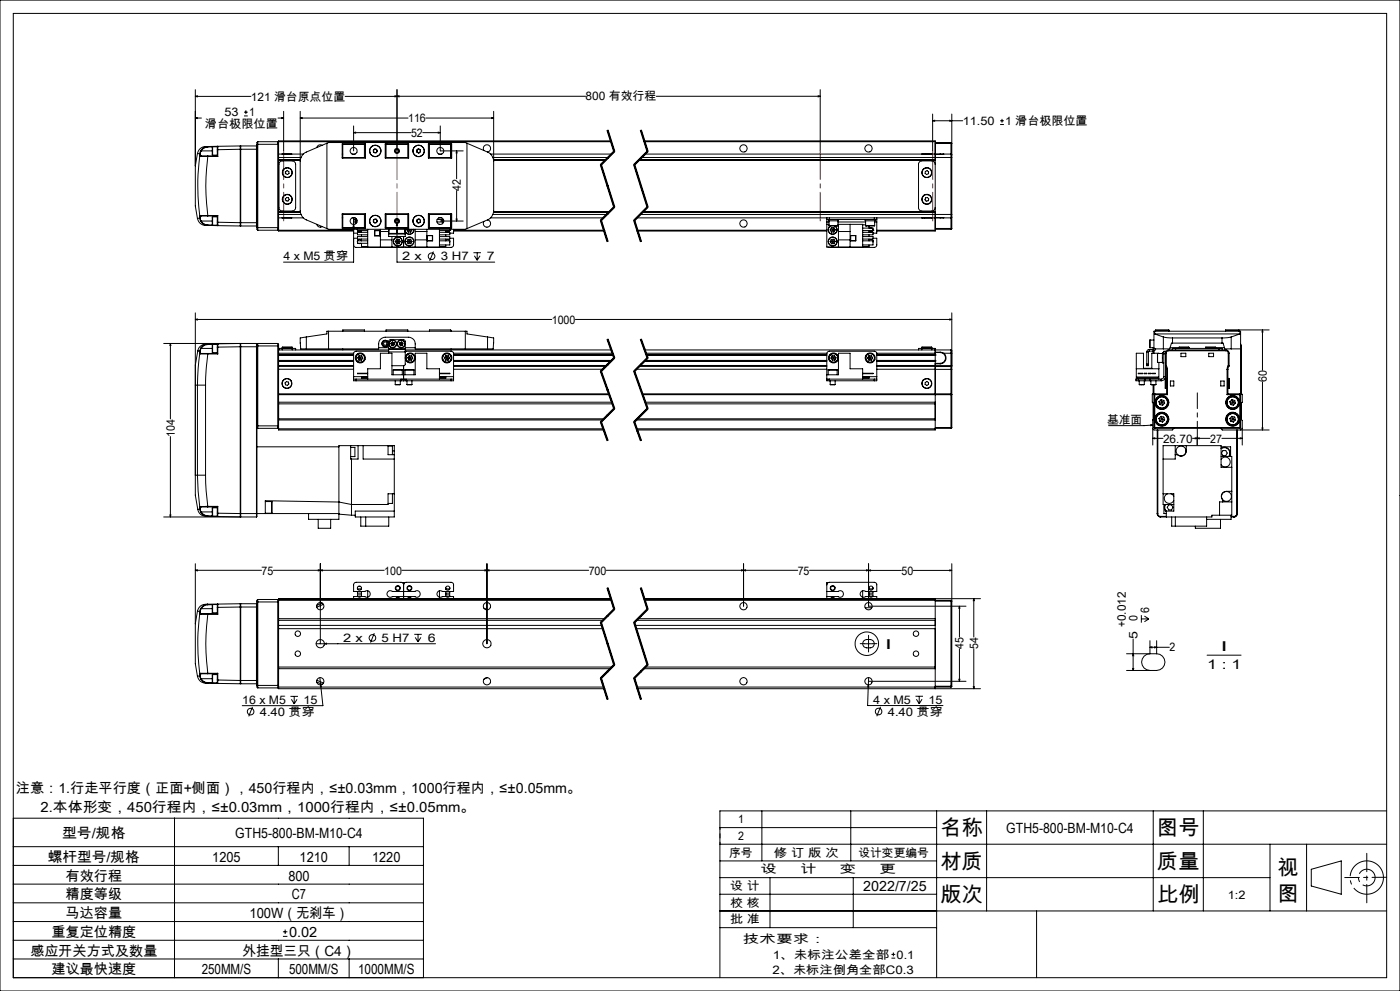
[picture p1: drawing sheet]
<svg xmlns="http://www.w3.org/2000/svg" width="420mm" height="297mm" viewBox="0 0 420 297" stroke-linecap="round" stroke-linejoin="round" font-family="sans-serif">
<defs><g id="words">
<g font-size="6.3">
<text x="282.1" y="250.3">名称</text>
<text x="347.1" y="250.3">图号</text>
<text x="282.1" y="260.3">材质</text>
<text x="347.1" y="260.3">质量</text>
<text x="383.3" y="262.1">视</text>
<text x="383.3" y="269.9">图</text>
<text x="282.1" y="270.3">版次</text>
<text x="347.1" y="270.3">比例</text>
</g>
<g font-size="4.2">
<text x="4.8" y="237.6">注意：1.行走平行度（正面+侧面），450行程内，≤±0.03mm，1000行程内，≤±0.05mm。</text>
<text x="12.2" y="243.3">2.本体形变，450行程内，≤±0.03mm，1000行程内，≤±0.05mm。</text>
<text x="18.6" y="251.3">型号/规格</text>
<text x="70.6" y="251.3">GTH5-800-BM-M10-C4</text>
<text x="301.9" y="249.5">GTH5-800-BM-M10-C4</text>
<text x="14.4" y="258.3">螺杆型号/规格</text>
<text x="19.7" y="263.9">有效行程</text>
<text x="63.7" y="258.3">1205</text>
<text x="86.5" y="263.9">800</text>
<text x="89.9" y="258.3">1210</text>
<text x="111.7" y="258.3">1220</text>
<text x="19.7" y="269.5">精度等级</text>
<text x="87.6" y="269.5">C7</text>
<text x="259" y="267">2022/7/25</text>
<text x="19.7" y="275.2">马达容量</text>
<text x="74.9" y="275.2">100W（无刹车）</text>
<text x="15.5" y="280.8">重复定位精度</text>
<text x="86.7" y="280.8">0.02</text>
<text x="9.1" y="286.4">感应开关方式及数量</text>
<text x="72.7" y="286.4">外挂型三只（C4）</text>
<text x="15.5" y="292">建议最快速度</text>
<text x="60.5" y="292">250MM/S</text>
<text x="86.7" y="292">500MM/S</text>
<text x="107.4" y="292">1000MM/S</text>
</g>
<g font-size="4.1">
<text x="265.5" y="194.5">I</text>
<text x="366.2" y="195.2">I</text>
<text x="362.1" y="200.4">1 : 1</text>
</g>
<g font-size="3.5">
<text x="67.3" y="34.9">53</text>
<text x="74.7" y="34.9">1</text>
<text x="75.3" y="30.1">121 滑台原点位置</text>
<text x="175.7" y="30.1">800 有效行程</text>
<text x="61.5" y="38.4">滑台极限位置</text>
<text x="122.4" y="36.6">116</text>
<text x="123.3" y="41">52</text>
<text x="288.8" y="37.4">11.50</text>
<text x="301.6" y="37.4">1 滑台极限位置</text>
<text x="138.3" y="57.1" transform="rotate(-90 138.3 57.1)">42</text>
<text x="85.1" y="78.1">4 x M5 贯穿</text>
<text x="120.7" y="78.1">2 x</text>
<text x="132.2" y="78.1">3 H7</text>
<text x="146.1" y="78.1">7</text>
<text x="165.6" y="97">1000</text>
<text x="380" y="114.5" transform="rotate(-90 380 114.5)">60</text>
<text x="52.4" y="130.8" transform="rotate(-90 52.4 130.8)">104</text>
<text x="332.1" y="127">基准面</text>
<text x="348.9" y="132.6">26.70</text>
<text x="363" y="132.6">27</text>
<text x="78.5" y="172.2">75</text>
<text x="115.3" y="172.2">100</text>
<text x="176.6" y="172.2">700</text>
<text x="239.3" y="172.2">75</text>
<text x="270.4" y="172.2">50</text>
<text x="344.8" y="183.7" transform="rotate(-90 344.8 183.7)">6</text>
<text x="337.7" y="188" transform="rotate(-90 337.7 188)">+0.012</text>
<text x="341.2" y="191.5" transform="rotate(-90 341.2 191.5)">5</text>
<text x="341.2" y="186.2" transform="rotate(-90 341.2 186.2)">0</text>
<text x="103" y="192.4">2 x</text>
<text x="114.5" y="192.4">5 H7</text>
<text x="128.3" y="192.4">6</text>
<text x="289.1" y="194.4" transform="rotate(-90 289.1 194.4)">45</text>
<text x="293.4" y="194.4" transform="rotate(-90 293.4 194.4)">54</text>
<text x="350.8" y="195.3">2</text>
<text x="72.7" y="211">16 x M5</text>
<text x="77.9" y="214.5">4.40 贯穿</text>
<text x="91.1" y="211">15</text>
<text x="262" y="211">4 x M5</text>
<text x="266.3" y="214.5">4.40 贯穿</text>
<text x="278.6" y="211">15</text>
<text x="221.4" y="246.8">1</text>
<text x="221.4" y="251.8">2</text>
<text x="218.8" y="256.8">序号</text>
<text x="232.2" y="256.8">修 订 版 次</text>
<text x="257.5" y="256.8">设计变更编号</text>
<text x="228.2" y="261.8">设</text>
<text x="240.1" y="261.8">计</text>
<text x="252" y="261.8">变</text>
<text x="263.9" y="261.8">更</text>
<text x="219.1" y="266.7">设 计</text>
<text x="368.3" y="269.3">1:2</text>
<text x="219.1" y="271.7">校 核</text>
<text x="219.1" y="276.7">批 准</text>
<text x="222.9" y="282.7">技术要求：</text>
<text x="231.8" y="287.3">1、未标注公差全部 0.1</text>
<text x="231.7" y="291.8">2、未标注倒角全部C0.3</text>
</g>
</g></defs>
<g fill="none" stroke="#000" stroke-width=".3">
<path d="M0 0h420v297h-420zM4 4h412v289h-412zM58.6 35.4l.6-.2v.3zM58.6 28.9l.6-.2v.3zM58.6 35.4h1.8M58.6 28.9h16.7M58.6 26.9v22.8M73.2 34.7h1.1M73.2 33.6h1.1M73.8 33.1v1.1M83.4 35.4h1.7M84.5 35.2l.6 .2-.6 .1z"/>
<path d="M85.1 33.4v11.8M90.1 35.4l.6-.2v.3zM90.1 33.4v29.7l.2 1.2a2.84 2.84 0 0 0 1.6 1.6l6.2 2.6M90.1 35.4h32.3M106.1 39.8l.6-.2v.3zM106.1 37.7v7.5M106.1 39.8h17.2M118.5 28.7l.6 .2-.6 .1zM119.1 26.9v18.3M119.1 28.9l.6-.2v.3zM126.8 39.8h5.3M127.7 35.4h20.4"/>
<path d="M131.5 39.6l.6 .2-.6 .1zM132.1 37.7v7.5h6.9M147.5 35.2l.6 .2-.6 .1zM148.1 33.4v29.7l-.3 1.2a2.84 2.84 0 0 1-1.5 1.6M175.7 28.9h-72.2M182.1 39.1l2 6.3M182.3 39l1 3.2M182.4 39l1 3.2M192.1 39.1l2 6.3M192.3 39l2 6.4-4 4 4 12.7-4 4 2 6.3M192.4 39l2 6.3M196.9 28.9h49.2"/>
<path d="M245.5 28.7l.6 .2-.6 .1zM246.1 26.9v18.3M279.8 36.2l.6-.1v.2zM279.8 36.2h9M279.8 34.2v11M284.9 36.1l.6 .1-.6 .1zM285.5 34.2v12.2M300 37.3h1.2M300 36.2h1.2M300.6 35.6v1.2M58.6 49.7v12l.6 3.8M59.2 46l-.6 3.7"/>
<path d="M59.2 46h.1M59.3 46l.6 .1M59.9 46.6a67 67 0 0 0 0 18.2M59.9 46.6l.3 .3M59.9 46.1v.5M60.1 46.5l.2 .2M60.1 46.5l-.2 .1M60.1 46v.5M60.1 46l-.2 .1M60.2 46.9h2.1M60.2 45.2l-.3 .9M60.2 45.2h.1"/>
<path d="M60.3 46.7h2M60.3 46.7l-.1 .2M60.3 45.2l-.2 .8M60.3 45.2h3.4M62.3 43.9h-.2a2.56 2.56 0 0 0-2.9 2.1M62.3 46.9a65.7 65.7 0 0 0 0 17.7M62.3 46.7v.2M62.3 43.9a2.5 2.5 0 0 0-2.1 1.3M62.3 43.9v.2M62.3 44.1l-1.4 .5-.6 .6M62.3 46.9h3M62.3 46.7h2.9"/>
<path d="M63.7 44l-1.4 .1M63.8 44v2.5M63.8 44h1.4M63.8 46.5h1.4M65.2 44.9h.1M65.2 44v.9M65.2 46.7l.1 .2M65.2 44.9v1.8M65.2 44h.1M65.3 43.8v1.1M65.3 43.8l6.8-.1v1M65.3 43.8l-.1 .2"/>
<path d="M65.3 44.9v2M65.3 43.8l-3 .1M72.1 44.7v22M72.1 44.7l-6.8 .2M72.1 44.7h5M72.2 43.7v24M72.2 43.7h4.7M72.2 43.7l-.1 .2M76.9 43.7v24M76.9 43.7l.2 .2M77.1 43.2v1.5M77.1 44.7v22"/>
<path d="M77.1 43.2h6.5M77.3 42.5l-.2 .2v.5M77.3 42.5v26.5M77.3 42.5h6M83.3 42.5v26.5M83.3 42.5l.3 .2M83.6 42.7v.5M83.6 42.5v.2M83.6 43.2v25M83.6 46.2h7.4M83.6 47.9h6.5M83.6 48h6.5"/>
<path d="M83.6 42.5h99.7M83.6 47.2h6.7M83.6 47.8h6.5M84 48.5l.7-.3h3a1.09 1.09 0 0 1 1 1v13a1.09 1.09 0 0 1-1 1h-3a1.02 1.02 0 0 1-1-1v-13zM84.6 46.2h3M85.7 51.5l.4-.4 .5 .3 .1 .6-.4 .3-.6-.2zM86 59.2l.5 .1 .2 .5-.3 .5-.6-.1-.2-.5zM96.7 43.6a1.09 1.09 0 0 0-1.7 .6M98.1 42.9v25.6M102.7 46.2h.1M102.7 47.2h.1M102.7 43.1h6.9v4.3h-6.9z"/>
<path d="M102.8 47.2h6.8M105.6 46.2h.9M109.3 43.2v4M109.6 43.2h-6.8v4.2M112 45.2l.3 .5M112.3 45.7l.6 .1M112.3 44.7l-.3 .5M112.3 44.7l.6 .1M112.9 44.8l.3 .5M113.2 45.3l-.3 .5M115.6 43.1h7v4.3h-7zM115.6 43.2h7"/>
<path d="M115.6 47.2h7M115.8 43.2v4M116 43.1l.1 .1M122.3 43.2v4M125 45l.1 .6M125.1 45.6l.6 .2M125.5 44.7l.5 .2M125.5 44.7l-.5 .3M126 44.9l.1 .5M126.1 45.4l-.4 .4M128.5 43.2h6.8v4.2M128.5 43.1h7v4.3h-7z"/>
<path d="M128.5 47.2h6.8M128.8 43.2v4M131.6 46.2h.9M135.2 43.2v4M135.3 46.2h.2M135.3 47.2h.2M137 45.2l.1 .6h-.3zM137 45.2v8.4M137 57.1v9.1M140.1 42.9v25.6M145.2 45.1a1.11 1.11 0 0 1 .4-1.6 1.11 1.11 0 0 1 1.5 .6 1.11 1.11 0 0 1-.8 1.5M146.3 45.6a3.1 3.1 0 0 1 1.8 2.7"/>
<path d="M146.3 45.6l-6.7-2.9h-41l-6.7 2.9a3.1 3.1 0 0 0-1.8 2.7M147.2 46.2h36.3M147.8 47.2h34.7M148 47.8h33.8M148.1 47.9h33.6M148.1 48h33.6M180.1 49.4l4 12.7M180.4 49.3l4 12.7M183.3 42.2h-99.7v.3M183.3 42.2l1 3.2-4 4 4 12.7-4 4 2 6.3M183.4 42.2l1 3.1zM184.1 45.3l-4 4"/>
<path d="M184.4 45.5l-4 4M190.1 49.4l4 12.7M190.4 49.3l4 12.7M191.7 48h88.9M191.7 47.9h88.9M191.8 47.8h88.8M192.5 47.2h92.8M193.3 42.2h87.3v.3M193.3 42.5h87.3M193.5 46.2h88.5M194.1 45.3l-4 4M194.4 45.5l-4 4"/>
<path d="M276.5 46.2h3M277.6 51.4l.5-.3 .5 .4-.1 .6-.5 .2-.5-.3zM277.7 59.3l.5-.1 .4 .4-.2 .6-.6 .1-.3-.4zM280.6 49.2a1.09 1.09 0 0 0-1.1-1h-3a1.02 1.02 0 0 0-.9 1v13a1.02 1.02 0 0 0 .9 1h3a1.09 1.09 0 0 0 1.1-1M280.6 42.5v4.7M280.6 47.2v17.1M280.6 42.7h4.7M280.6 43h4.7M282 46.2h-1.4v1M282 46.2h1.1M282 46.2h.1M283.1 46.2h-1.1"/>
<path d="M283.1 46.2h2.2M285.3 46.2v1M285.3 46.2l.2 .2M285.3 47.2h.2M285.3 42.7v.3M285.3 42.7l.2 .2-.2 .1M285.3 43v3.2M285.3 47.2v17.1M285.5 46.4v.8M285.5 47.2v17.1M59.2 65.5a2.71 2.71 0 0 0 3.1 2.1M59.2 65.5h.1"/>
<path d="M59.9 64.8l.2 .1M59.9 64.8v.6M59.9 65.4h.2M59.9 65.4l.3 .9M59.9 65.4l-.6 .1M60.1 65.4l.2 .8M60.1 64.9v.5M60.2 64.6h2.1M60.2 64.6l-.3 .2M60.2 64.6l.1 .1M60.2 66.3a2.46 2.46 0 0 0 2.1 1.3M60.3 64.7h2"/>
<path d="M60.3 64.7l-.2 .2M60.3 66.2l-.1 .1M60.3 66.2l.6 .7 1.4 .5M60.3 66.2h3.4M62.3 64.6v.1M62.3 67.4v.2M62.3 64.6h3M62.3 64.7h2.9M62.3 67.6h3M62.3 67.4h1.4M63.8 65v2.5M63.8 65h1.4"/>
<path d="M63.8 67.5h1.4M65.2 66.6h.1M65.2 66.6v.9M65.2 67.5l.1 .1M65.2 67.5h.1M65.2 64.7v1.9M65.3 66.6v1M65.3 64.6l-.1 .1M65.3 64.6v2M65.3 66.6l6.8 .1M72.1 66.7v1l-6.8-.1M72.1 66.7h5"/>
<path d="M72.1 67.6l.1 .1M72.2 67.7h4.7M77.1 66.7v1.5M77.1 68.2l.2 .8M77.1 68.2h6.5M77.1 67.6l-.2 .1M77.3 69h6M83.6 69v.2h22.5M83.6 68.2v.5M83.6 68.7v.3M83.6 63.5h6.5M83.6 65.3h7.4"/>
<path d="M83.6 64.3h6.7M83.6 63.6h6.5M83.6 69h22.5M83.6 68.7l-.3 .3M84.6 65.3h2.9M87.5 65.3h.1M95 67.2a1.09 1.09 0 0 0 1.7 .7M98.1 68.5l.5 .2h41l.5-.2M102.7 65.3h.1M102.7 64.1h6.9v4.3h-6.9zM102.7 64.3h.1M102.8 64.1v4.1h6.8"/>
<path d="M102.8 64.2h6.8M105.6 65.3h.9M106.1 67.3l.1 .6h-.3zM106.1 65.2v13.4h-21M106.1 73.4l.2 .5 .5 .3 13.9-.2M106.1 69.9h1.1M106.1 71.4h1.1M106.6 65.8v.4h.5M106.7 66.2v.9M106.8 65.8h-.7v.7h.6M106.8 65.5v.3M106.8 65.8h.2"/>
<path d="M107.2 69h.1M107.2 68.7v.4M107.2 72.2a.61 .61 0 0 1 .6-.4 .61 .61 0 0 1 .6 .4M107.2 69.1a.63 .63 0 0 0 .6 .4 .63 .63 0 0 0 .6-.4M107.2 68.2v.2M107.2 72.2v.7h3.1M107.2 72.2h3.1M107.2 69.1h3.1M107.2 72.2v.4M107.3 69.2h1M107.5 72.9h.7M108.4 69.1v.5"/>
<path d="M108.4 70.4v.5M108.4 71.6v.6M108.4 72.9v1h1.9M109.3 64.2v4M110.3 68.7v5.3h21.5v-5.3M110.3 69.6h-3.1v.8h3.1M110.3 70.9h-3.1v.7h3.1M112 66.2l.3 .5M112.3 65.8l-.3 .4M112.4 69.1h1.6v1.6h-1.6zM112.4 69.1h1.5v1.5h-1.5M112.9 65.7l.3 .5"/>
<path d="M112.9 65.7l-.6 .1M112.9 66.7h-.6M113.2 66.2l-.3 .5M114.1 68.7v5.3M114.1 71.9h3.5M114.1 69.4h2.5M115.6 64.1h7v4.3h-7zM115.6 68.2h7M115.6 64.2h7M115.8 64.2v4M116.1 68.2l-.1 .2M116.6 68.7v.3"/>
<path d="M116.6 70.1v.8h5v-.8M116.6 68.2v.2M116.6 69v1.1M116.6 69h.1M116.6 70.1h5M116.7 70h.1M116.7 70h2.3M116.7 68.7v1.3M117.1 68.2v.2M117.6 70.9v3.1M118.6 66.2h1M118.6 72.4l.4 .6"/>
<path d="M118.6 72.4h1.5M118.9 65.8h.4M119 71.8l-.4 .6M119 73h.7M119 71.8l.3 .6M119 70h-2.3M119 69h.2M119 68.7v1.3M119.1 67l.1 .6h-.3zM119.1 65.5v13.1h29.3M119.2 70h1.3M119.2 68.7v1.3"/>
<path d="M119.3 72.4l.4 .6M119.3 72.4l-.3 .6M119.7 71.7l-.7 .1M119.7 71.7l.4 .7M119.7 71.7l-.4 .7M120.1 72.4l-.4 .6M120.5 70h1M121.1 68.2v.2M121.1 70.9v3.1M121.5 70h-1M121.5 68.7v1.3M121.5 69h.1"/>
<path d="M121.6 68.7v.3M121.6 68.2h.1M121.6 69v1.1M121.7 68.2l-.1 .2M122.1 68.9h1.5M122.1 72.4h1.5M122.1 72.4l.3 .6M122.1 68.9l.3 .6M122.2 68.7l-.1 .2M122.3 64.2v4M122.4 68.4h.1M122.4 69.5h.8"/>
<path d="M122.4 73h.8M122.4 71.8l-.3 .6M122.4 71.8l.8 1.2M122.7 68.7l.1 .2M122.8 68.9l.4 .6M122.8 68.9l-.4 .6M122.9 68.7l-.1 .2M123.2 71.7l-.8 .1M123.2 71.7l.4 .7M123.2 71.7l-.8 1.3M123.5 68.7l.1 .2M123.6 72.4l-.4 .6"/>
<path d="M123.6 68.9l-.4 .6M124.1 68.7a1.3 1.3 0 0 1-1 1.5 1.3 1.3 0 0 1-1.5-1M124.2 68.7a1.36 1.36 0 0 1-1 1.5 1.36 1.36 0 0 1-1.6-.8M124.6 68.7v5.3M124.6 71.9h3.5M124.6 69.4h3.5M125 66.4l.4 .4M125.2 65.8l-.2 .6M125.7 65.7l.5 .4M125.7 65.7l-.5 .1M126 66.7l-.6 .1M126.2 66.1l-.2 .6"/>
<path d="M128.1 68.7v5.3M128.2 70.6h1.6v1.6h-1.6zM128.5 64.1h7v4.3h-7zM128.5 64.2h6.8M128.8 64.2v4M129.7 70.6h-1.5v1.5M130 75.4l-1.1 2.8M131.1 66.5h1.6M131.1 65.8h1.9M131.6 65.3h.9M131.8 67.2v.1M131.8 68.2v.2"/>
<path d="M131.8 69.6h3.1v.8h-3.1M131.8 70.9h3.1v.7h-3.1M131.8 72.2h3.1M131.8 69.1h3.1M132.1 66.2h6.9M132.6 65.8v.4h.5M132.7 66.2v.9M133.7 71.6v.6a.61 .61 0 0 1 .6-.4 .61 .61 0 0 1 .6 .4M133.7 68.2v.2M133.7 70.4v.5M133.7 73.4v.5h-1.9M133.8 69.2h1"/>
<path d="M134 68.4h.7M134.9 69.1a.63 .63 0 0 1-.6 .4 .63 .63 0 0 1-.6-.4v.5M134.9 68.4h.1M134.9 68.7v.4zM134.9 72.2v.4M134.9 71.4h1.2l-.1 2.3-.7 .5-13.8-.2M134.9 69h.1M134.9 72.2v1.2h-3.1M135.2 64.2v4M135.3 66.2h.2M135.3 65.8h.2M135.3 65.3h.2"/>
<path d="M135.3 64.1v4.1h-6.8M135.3 64.3h.2M135.3 67.6h.1M135.4 67.6l-.1 .1M135.4 66.5h.1M135.4 66.2v1.4M136.1 68.7v1.2h-1.2M136.1 69.2h45.2M136.1 69h45.1M136.8 65.6h.3l-.1 .6zM142 75.7h2.3M142.3 76.7l.9 1.3"/>
<path d="M143.2 75.7v2.3M144 76.7l-.8 1.3M146.3 65.9a1.11 1.11 0 0 1 .8 1.4 1.11 1.11 0 0 1-1.5 .7 1.11 1.11 0 0 1-.4-1.6M146.3 65.9l-6.2 2.6M147.2 65.3h33.8M147.8 64.3h34.2M148 63.6h34.7M180.1 66.1l2 6.3M180.4 66l2 6.3M182.8 63.5h-34.7M184.1 61.9l-4 4M184.4 62.2l-4 4"/>
<path d="M190.1 66.1l2 6.3M190.4 66l2 6.3M191 65.3h57.8M191.2 69h56.8M191.2 69.2h56.8M192.1 64.3h93.2M192.7 63.6h87.9M192.8 63.5h87.8M194.1 61.9l-4 4M194.4 62.2l-4 4M248 65.8h.8M248 65.8v.7"/>
<path d="M248 66.5v7.5h10.8v-6.8h-7.4M248 65.3v.5M248 67.2h.7M248 66.5h.7M248.5 65.8v.4h3v-.4M248.7 67.6h2.7M248.7 66.2v1.4M248.8 65.3v.5M248.8 65.3h13.5M248.8 65.8h13.5M249.1 72.4l.3 .7M249.1 68.9l.3 .6"/>
<path d="M249.1 68.9h1.4M249.2 67.7l-.4 .3-.3 .9M249.3 67.7a1.19 1.19 0 0 0-.8 1.2M249.4 71.8l-.3 .6M249.4 71.8l.8 1.2M249.4 68.2h.8M249.4 68.2l-.3 .7M249.4 69.5h.8M249.4 68.2l.4 .7M249.8 68.9l.4 .6M249.8 68.9l-.4 .6M250.2 71.7l-.8 .1"/>
<path d="M250.2 71.7l.3 .7M250.2 71.7l-.8 1.4M250.2 68.2l.3 .7M250.2 68.2l-.4 .7M250.2 73l-.8 .1M250.3 67.7a1.3 1.3 0 0 1 .2 2.3 1.3 1.3 0 0 1-2-1.1M250.4 67.7a1.34 1.34 0 0 1 .1 2.3 1.34 1.34 0 0 1-2-1.1M250.5 72.4l-.3 .6M250.5 72.4h-1.4M250.5 68.9l-.3 .6M251.4 66.2v1.4M251.4 66.5h8.3"/>
<path d="M251.5 67.2v6.8M251.5 71.9h3.5M251.5 69.4h3.5M255 67.2v6.8M255.2 70.6h1.6v1.6h-1.6zM255.2 72.1v-1.5h1.5v1.5M258.8 68.4h3.1v.7M258.8 69.6h3.1v.8h-3.1M258.8 70.9h3.1v.7h-3.1M258.8 72.2h3.1M258.8 69.1h3.1M258.8 67.4h.9"/>
<path d="M259.5 65.8v.4h3v-.4M259.7 67.6l.1 .1M259.7 67.6h2.7M259.7 66.2v1.4M259.8 67.7h.1M260.7 71.6v.6a.61 .61 0 0 1 .6-.4 .61 .61 0 0 1 .6 .4M260.7 67.7v.7M260.7 70.4v.5M260.7 73.4v.5h-1.9M260.8 69.2h1M260.9 68.4h.7M261.9 69.1a.63 .63 0 0 1-.6 .4 .63 .63 0 0 1-.6-.4v.5"/>
<path d="M261.9 68.7v.4M261.9 72.2v.4M261.9 71.4h1.1v2.3l-.7 .5-13.9-.2M261.9 69h.1M261.9 72.2v1.2h-3.1M262.3 65.8h.7M262.3 65.3h.7M262.3 65.3v.5M262.4 67.6l-2.6 .1M262.4 66.2v1.4M262.4 66.5h.6M263 65.8v.7"/>
<path d="M263 65.3v.5M263 66.5v3.4h-1.1M263 65.3h19M263 69h17.6M276.5 65.3h3M280.6 64.3v4.7M280.6 69v.2h-17.6M280.6 64.3v.9h1.4M280.6 68.5h4.7M280.6 68.7h4.7M282 65.2l1.1 .1M282 65.3h1.1"/>
<path d="M282 65.2v.1M283.1 65.3h2.2M285.3 64.3h.2M285.3 64.3v1M285.3 68.5h.2M285.3 68.5v.2M285.3 65.3v3.2M285.5 64.3v.7M285.5 65l-.2 .3M285.5 68.5l-.2 .2M285.5 65v3.5M58.6 95.7l.6-.1v.3z"/>
<path d="M58.6 93.8v48.6M58.6 95.7h106.9M98.6 99.3v5.3M102.8 99.3v-.4h6.5v.4M115.8 99.3v-.4h6.5v.4M128.8 99.3v-.4h6.4l.1 .4M139.6 99.3v5.3M172.6 95.7h112.9M284.9 95.6l.6 .1-.6 .2zM285.5 93.8v15.8M346.4 99.3v.8M346.7 99.3v-.4h4v.4"/>
<path d="M346.7 99h4M367.7 99h4M371.7 98.9v.4M372 99.3v.8M378.7 98.9l.2 .6h-.3zM378.7 98.9v12.1M380.8 98.9h-13.1v.4M49.1 102.9h27.8M51.1 102.9l.2 .6h-.3zM51.1 102.9v22.7M59.2 115.4h2.5M59.2 115.4v27"/>
<path d="M59.3 105.2l-.7 4.2v6h.6M59.3 105.2l.6 .1M59.9 105.8l-.5 4.6-.2 5M59.9 105.8l.3 .2M59.9 105.3v.5M60.1 105.7l-.2 .1M60.1 105.7l.2 .2M60.1 105.2v.5M60.1 105.2l-.2 .1M60.2 106l2.1 .1M60.2 104.3l-.3 1M60.2 104.3l.1 .1"/>
<path d="M60.3 105.9h2M60.3 105.9l-.1 .1M60.3 104.4l-.2 .8M60.3 104.4h3.4M61.7 115.4v27M62.3 103.1h-.2a2.51 2.51 0 0 0-2.8 2.1M62.3 106.1l-.5 4.6-.1 4.7M62.3 105.9v.2M62.3 103.1l-1.2 .4-.9 .8M62.3 103.1v.2M62.3 103.3l-.8 .1-1.2 1M62.3 105.9h2.9"/>
<path d="M62.3 106.1h3M63.7 103.2l-1.4 .1M63.8 103.2v2.5M63.8 105.7h1.4M63.8 103.2h1.4M65.2 104h.1M65.2 105.9l.1 .2M65.2 103.2v.8M65.2 104v1.9M65.2 103.2h.1M65.3 103v1M65.3 103l6.8-.1v1"/>
<path d="M65.3 103l-.1 .2M65.3 104v2.1M65.3 103l-3 .1M72.1 103.1l.1-.2v52l-.1-.1M72.1 103.9l-6.8 .1M72.1 103.9v50M72.1 103.9h5M76.9 102.9l.2 .3M76.9 102.9v52M77.1 103.2v.5M77.1 103.7v23.9M77.1 103.7h6.5"/>
<path d="M77.3 102.9v25.5M77.3 102.9h6M77.3 102.9l-.2 .3M83.3 102.9v25.5M83.3 102.9l.3 .3v.5M83.6 118v.3M83.6 118.3v10.6h97.5M83.6 118.3h99.1M83.6 118h99.1M83.6 104.9h33M83.6 106.4h22.5M83.6 108.2h22.5"/>
<path d="M83.6 106.5h22.5M83.6 108h22.5M83.6 105.9h22.5M83.6 110.7h22.5M83.6 106.3h22.5M83.6 108.3h22.5M83.6 109.5h22.5M83.6 109.8h22.5M83.6 103.7v14.3M83.7 104.9v-.5h5v.5M84.7 104.1h3M84.7 104.1v.8"/>
<path d="M84.8 104.4h2.8M85.5 114.8l.4-.4 .6 .1 .1 .6-.4 .4-.5-.2zM87.7 104.1v.8M90.1 102.8h.1M90.1 102.8l.1 1.8h1.7M91.9 104.6h21.7a3.3 3.3 0 0 1 .6-2.9l1.4-.6h7a1.99 1.99 0 0 1 2 2v1.5h21.7M91.9 101l-1.8 .3v1.5M91.9 101l6.2-.9v-.8h42v.8l6.2 .9M91.9 101v3.6M102.8 104.6v.3M106.1 113.6v.5h.7M106.1 113.6h.7"/>
<path d="M106.1 112.9v.7M106.1 112.9h4.2M106.8 113.6h13.5M106.8 114.1h13.5M106.8 113.6v.5M107.3 107.2l.4 .7M107.3 107.2l.8 .1M107.7 107.9h.7M107.7 106.6h.8M107.7 106.6l-.4 .6M107.7 106.6l.4 .7M108.1 107.3h.7"/>
<path d="M108.1 107.3l.3 .6M108.5 106.6l.3 .7M108.5 106.6l-.8 1.3M108.8 107.3l-.4 .6M110.3 113.6v-3.1h3.8v-4.6h3.5v6.4h7v-6.4h3.5v4.6h3.7v3.1M110.3 113h-1.9v.3h1.9M110.3 111.9h-3.1l3.1 .1M113.6 104.2h3M116.6 104.7v.8M116.6 104.5v.2M116.6 104.5v-2.3l.5-.4 4.3 .1 .2 .3v2.3M116.6 105.3h-9.8a.73 .73 0 0 0-.7 .7v6.9"/>
<path d="M116.6 105.5v.4M116.6 105.5h5M116.6 104.7h5M116.6 104.5h5M117.3 102.9l.1 .6M117.3 102.9l.5 .2M117.4 103.5l.5 .1M117.6 109.6h3.5M117.7 102.5l-.4 .4M117.7 102.5l.6 .2M117.7 102.5l.2 1.1M117.8 103.1l-.4 .4"/>
<path d="M117.8 103.1l.6 .2M118 110.9h2.7M118 110.9v1.4M118.3 102.7l.1 .6M118.3 102.7l-.5 .4M118.4 103.3l-.5 .3M118.6 115.2h1.5M118.6 114.1v1.1M119.8 103.3l.4 .3M119.9 102.7l-.1 .6M119.9 102.7l.9 .8M120.1 114.1v1.1"/>
<path d="M120.3 113.6h1.5M120.3 114.1h.8M120.3 113.6v.5M120.4 102.5l-.5 .2M120.4 102.5l.5 .4M120.4 102.5l-.2 1.1M120.7 110.9v1.4M120.8 103.5l-.6 .1M120.9 102.9l-.1 .6M120.9 102.9l-1.1 .4M121.1 114.1h.7M121.1 109.6v4.5"/>
<path d="M121.5 110.8h.1M121.5 110.9h2.7M121.5 110.9v1.4M121.5 110.8l2.7 .1M121.6 105.5v3.7l-.5 .4M121.6 104.7v.8M121.6 104.5v.2M121.6 105.3h13.7a.73 .73 0 0 1 .8 .7v6.9M121.6 104.9h61.8M121.6 104.2h3M121.8 113.6h13.5M121.8 114.1h13.5"/>
<path d="M121.8 113.6v.5M122.1 115.2h1.5M122.1 114.1v1.1M122.3 107.2l.4 .7M122.3 107.2l1.5 .1M122.7 107.9h.7M122.8 106.6h.7M122.8 106.6l-.5 .6M122.8 106.6l.6 1.3M123.5 106.6l.3 .7M123.5 106.6l-.8 1.3M123.6 114.1v1.1"/>
<path d="M123.8 107.3l-.4 .6M124.2 110.9v1.4M131.8 113h1.9v.3h-1.9M131.8 111.9h3.1l-3.1 .1M131.8 112.9h4.3M133.3 107.2l.4 .7M133.3 107.2l1.5 .1M133.7 107.9h.7M133.7 106.6h.8M133.7 106.6l-.4 .6M133.7 106.6l.7 1.3M134.5 106.6l.3 .7"/>
<path d="M134.5 106.6l-.8 1.3M134.8 107.3l-.4 .6M135.3 113.6h.8M135.3 104.6v.3M135.3 113.6v.5M136.1 113.6v.5h-.8M136.1 112.9v.7M136.1 106.4h47.8M136.1 108.2h47.3M136.1 106.5h47.9M136.1 108h47.4M136.1 105.9h47.7"/>
<path d="M136.1 110.7h44.8M136.1 106.3h47.8M136.1 108.3h47.2M136.1 109.5h45.9M136.1 109.8h45.6M146.3 101l1.8 .3-.1 3.3h-1.7M146.3 101v3.6M180.1 111.3l4 11.2M180.4 111.2l4 11.2M182.1 101.7l2 5.6M182.3 101.7l2 5.6-4 4 4 11.1-4 4 2 5.6M182.4 101.6l1 2.8"/>
<path d="M183.4 104.4l1 2.8zM184.1 107.1l-4 4M184.4 107.4l-4 4M190.1 111.3l4 11.2M190.4 111.2l4 11.2M190.9 110.7h57.1M191.7 109.8h56.3M192 109.5h56M192.1 101.7l2 5.6M192.3 101.7l2 5.6-4 4 4 11.1-4 4 2 5.6M192.4 101.6l2 5.6M192.7 118h92.6"/>
<path d="M192.8 118.3h92.5M193.3 108.3h54.7M193.4 104.9h91.9M193.4 108.2h54.6M193.5 108h54.5M193.7 105.9h54.4M193.9 106.3h54.1M193.9 106.4h54.1M194 106.5h54M194.1 107.1l-4 4M194.4 107.4l-4 4M248 113.6h.8"/>
<path d="M248 112.3h3.5v-6.4h3.5v4.6h3.8v3.1M248.5 110.8h.1M248.5 110.9h.1M248.5 110.9h2.6M248.5 110.9v1.4M248.5 110.8l2.6 .1M248.8 113.6h13.5M248.8 113.6v.5M248.8 114.1h13.5M249.1 115.2h1.4M249.1 114.1v1.1M249.3 107.3l.4 .6"/>
<path d="M249.6 106.6l-.3 .7M249.6 106.6l.9 1.3M250.4 106.6h-.8M250.4 106.6l.4 .6M250.4 106.6l-.7 1.3M250.5 107.9h-.8M250.5 114.1v1.1M250.8 107.2l-.3 .7M250.8 107.2l-1.5 .1M251.1 110.9v1.4M258.8 113h1.9v.3h-1.9M258.8 111.9h3.1l-3.1 .1"/>
<path d="M258.8 112.9h4.2M260.3 107.2l.4 .7M260.3 107.2l1.5 .1M260.7 107.9h.7M260.7 106.6h.7M260.7 106.6l-.4 .6M260.7 106.6l.7 1.3M261.4 106.6l.4 .7M261.4 106.6l-.7 1.3M261.8 107.3l-.4 .6M262.3 113.6h.7M262.3 113.6v.5"/>
<path d="M263 109.5h17.6v.3M263 112.9v-6.9a.73 .73 0 0 0-.7-.7h-13.5a.73 .73 0 0 0-.8 .7v8.1h.8M263 113.6v.5h-.7M263 112.9v.7M263 106.4h17.6M263 108.2h17.6M263 106.5h17.6M263 108h17.6M263 105.9h17.6M263 110.7h22.3M263 106.3h17.6M263 108.3h17.6"/>
<path d="M263 109.8h17.6M275.6 104.9v-.5h5v.5M276.5 104.1h3M276.5 104.1v.8M276.6 104.4h2.9M277.6 114.6l.5-.3 .5 .3v.6l-.5 .3-.6-.3zM279.5 104.1v.8M280.6 110.7v18.2h-89.5M280.6 104.9v1M280.6 106.3v.1M280.6 108.2v.1M280.6 109.8v.9"/>
<path d="M280.6 106.4h.1M280.6 108.2h.1M280.6 104.9v.6h1.4M280.6 109.6v.3M280.6 109.9v.8M280.6 105.9v.4M280.6 106.4v1.8M280.6 108.3v1.3M280.6 108.9h1.4M280.6 109h1.4M280.6 109.6h4.7M280.6 109.9h4.7"/>
<path d="M280.6 105.7h1.4M282 105.7a1.62 1.62 0 0 1 1.7 1.6 1.62 1.62 0 0 1-1.7 1.6M282 105.5l1.1 .4M282 105.5v.2M282 108.9v.1M283.1 105.9a1.77 1.77 0 0 1 .6 1.9 1.77 1.77 0 0 1-1.7 1.2M283.1 105.9h2.2M285.3 118l.2 .2-.2 .1M285.3 118v.3M285.3 104.9v1M285.3 104.9l.2 .1v.9h-.2M285.3 109.6h.2"/>
<path d="M285.3 109.6v.3M285.3 109.9v.8M285.3 110.7h.2M285.3 105.9v3.7M285.3 110.7v7.3M285.3 118.3v9.8M285.5 109.7l-.2 .2M285.5 109.6v.1M285.5 109.7v1M285.5 110.7v17.4M340.9 110.5h6.8M341 113h6.5v.3h-6.5z"/>
<path d="M341.5 111.9l1.3 .1zM341.5 113.6h-.7v.5h.7M341.5 113.6h6.9M341.5 114.1h2M341.5 113.6v.5M341.8 115.2h1.5M341.8 114.1v1.1M343.3 111.9l.7 .1zM343.3 114.1v1.1M343.5 114.1h1.5M343.5 113.6v.5M344 109.1v.5h.5v-.5"/>
<path d="M344 105.5h.5M344 109.1h.5M344 105.5v3.6M344.5 111.9l.8 .1zM344.5 105.5v3.6M344.8 104.7l-.6 .2-.2 .6M344.8 105.2l-.3 .3M344.8 104.7v.5M344.9 102l.1 2.2M344.9 102h.1M345 101.9l-.1 .1M345 101.9v2.3"/>
<path d="M345 104.2h1.2M345 101.9h1.2M345 113.6v.5M345 114.1h3.4M345.3 115.2h1.5M345.3 114.1v1.1M345.8 111.9l.8 .1zM345.9 118l-.2 .2v2.3l.5 .5M345.9 118h4.1M345.9 104.2v1.7M345.9 115.3v2.7M346.2 104.5l-.3 .2h-1.1"/>
<path d="M346.2 118.3h.2M346.2 118.3l.1-.3 .1 .3M346.2 105.2v.7M346.2 115.3v2.7M346.2 118.3v9.8M346.4 100.1h25.6M346.4 100.1l2.6 .9M346.4 118.3h3.8M346.4 118.3v9.8M346.7 104.6l-.5 .6h-1.4M346.8 114.1v1.1M347.2 105.9l.1 2.7z"/>
<path d="M347.2 108.6h.1M347.3 108.6h1.4M347.7 105.9h.1M347.7 108.6v5M348.3 119.8l-.6 .6M348.3 119.8l.8 .2M348.3 119.8l.2 .8M348.4 113.6v.5M348.7 105.9h-3.2v4.5h-2.5v-4.5h-2.1v7.7M349 101l2.8 .3M349 104.6h-2.8v-5.3h26v18.7M349 101v3.6"/>
<path d="M349.1 105.8h-.4v3h.4M349.1 112.9l-.2 .5-.5 .2M349.1 112.9h.5M349.1 106h.5M349.1 106v6.9M349.6 113.4v3M349.6 105.9v-.6h-.5v.7M349.6 112.9a1.26 1.26 0 0 1-1.2 1.2M349.6 105.9h.3M349.6 116.4h.3M349.6 113.4h.3M349.6 105.9v7"/>
<path d="M349.7 109.9l.3 .8M349.9 109.6v.1M349.9 109.6h-.3l.1 .3M349.9 105.9v3.7M349.9 113.4l.1 .1M349.9 109.7l.3 1M349.9 109.7l-.2 .2M349.9 113.4v3M350 116.3l-.1 .1M350 118l.2 .3M350 110.7h.2M350 110.7v7.3"/>
<path d="M350.2 110.7v7.6M350.6 105.1l-.5 .2-.2 .6M350.6 104.9v.2M350.6 104.9a.96 .96 0 0 0-1 1M350.6 104.9h17.1M350.6 105.1h17.1M351 104.2h2.7M351.1 114.2h1v1.5h-1zM351.8 102.8h-.4l-.5 1.8h-1.9M351.8 101.3h14.8M351.8 101.3v1.5M351.8 102.8h14.8"/>
<path d="M352.7 104.4h-1v.5M352.7 104.4h13M352.7 104.4v.5M353.7 104.3l.1 .1M353.7 104.1h3M353.7 104.3h3M353.7 104.1v.2M354.3 105.9h1.4v1h-1.4zM356.7 104.3l-.1 .1M356.7 104.1v.2M361.7 104.1h3M361.7 104.3v.1"/>
<path d="M361.7 104.3h3M361.7 104.1v.2M362.6 105.9h1.5v1h-1.5zM364.7 104.3l-.1 .1M364.7 104.2h2.6M364.7 104.1v.2M365.7 104.4h1v.5M365.7 104.4v.5M366.2 114.2h1v1.5h-1zM366.6 102.8h.3l.5 1.8h2M366.6 101.3v1.5M367.7 105.1l.6 .2 .2 .6"/>
<path d="M367.7 104.9v.2M367.7 104.9a.96 .96 0 0 1 1 1M368.1 110.7h.3M368.1 118.3h3.8M368.1 110.7v7.6M368.4 116.3v.1M368.4 118l-.3 .3M368.4 118h4M368.4 110.7v7.3M368.4 113.4v.1M368.4 109.7l-.3 1M368.4 109.7l.3 .2"/>
<path d="M368.4 113.4v3M368.4 116.4h.3M368.4 113.4h.3M368.5 109.6l-.1 .1M368.5 109.6h.2M368.5 105.9h.2M368.5 105.9v3.7M368.7 109.9l-.3 .8M368.7 113.4v3M368.7 109.6v.3M368.7 105.9v3.7M369.4 101l-2.8 .3"/>
<path d="M369.4 104.6h2.8M369.4 101v3.6M369.6 119.8l.8 .2M369.6 119.8l-.6 .6M369.6 119.8l.2 .8M371.9 118.3h.3M371.9 118.3v-.3l.3 .3M371.9 118.3v9.8M372 100.1l-2.6 .9M372.2 103.1l.2 .6M372.2 103.7h.2M372.2 118.3v9.8"/>
<path d="M372.4 118l.3 .2v2.3l-.5 .5M372.4 103.7v14.3M378.7 114.5v14.4M51.1 130.8v24.1M77.1 128.1l-.2 26.8M77.1 127.6v.5M77.1 133.9h24.6M77.1 127.6h6.5M77.1 128.1l.2 .3M77.3 128.4h6M83.6 120.5h100M83.6 121h100.1"/>
<path d="M83.6 125.5h97.6M83.6 125.9h97.2M83.6 128.5h97.4M83.6 128.1l-.3 .3M105.2 134.1h1.3v2.7h-1.3M105.2 133.6v4h2.2v-4M105.4 137.6v16.8M108.9 133.6v4h9.4M116.4 133.7h1.3v2.6M116.4 133.6v2.7h1.9M117.7 135.1h.6M118.3 135.1v1.2"/>
<path d="M118.3 136.3v18.6h-11.7v-1.7h11.7M118.3 135.1v-1.5h-16.6v22h-9.1v-1.7M180.1 126.5l2 5.6M180.4 126.4l2 5.6M184.1 122.3l-4 4M184.4 122.6l-4 4M190.1 126.5l2 5.6M190.4 126.4l2 5.6M190.9 125.9h89.7M191 128.5h89.6M191.2 125.5h89.4M193.6 120.5h87"/>
<path d="M193.7 121h86.9M194.1 122.3l-4 4M194.4 122.6l-4 4M280.6 128.1h4.7M280.6 128.4h4.7M285.3 128.1h.2M285.3 128.1v.3M285.5 128.1l-.2 .3M345.2 127.3l.6 .1-.6 .2zM345.8 131.4l.6-.2v.3zM345.8 131.4h3.1M345.8 127.4l-13.2 .2"/>
<path d="M345.9 120.8v5M346.2 128.1l.2 .3M346.2 128.1h.2M346.2 125.5l-.4 .4v7.5M346.4 128.1v.3M346.4 128.1h25.5M346.4 128.4h25.5M347.2 128.9v25M347.3 128.9v25M347.7 120.4l.2 .8M347.7 120.4l1.7 .4M347.7 125.4l.2 .9"/>
<path d="M347.7 125.4l1.7 .4M347.9 121.2l.9 .3M347.9 126.3l.9 .2M348.3 124.8l.8 .2M348.3 124.8l-.6 .6M348.3 124.8l.2 .8M348.5 120.6l-.6 .6M348.5 120.6l.3 .9M348.5 125.6l.3 .9M348.5 125.6l-.6 .7M349.1 120l.3 .8M349.1 120l-.6 .6"/>
<path d="M349.1 125l.3 .8M349.1 125l-.6 .6M349.4 120.8l-.6 .7M349.4 125.8l-.6 .7M352.2 128.4l-.5 .5h-5.5l-.4-.4M352.6 133.6v4h-3.7M355.9 133.6v1.5a1.56 1.56 0 0 1-1 1.5 1.56 1.56 0 0 1-1.7-.3h-.6M357.8 131.4h5.2M358.6 131.2l.6 .2-.6 .1zM359.2 131.4l.6-.2v.3zM359.2 131v2.4M366.2 128.4l.5 .5h14.1"/>
<path d="M366.3 137.7a1.5 1.5 0 0 1 2.3-.4 1.5 1.5 0 0 1 0 2.3 1.5 1.5 0 0 1-2.3-.3M366.3 134.3a1.77 1.77 0 0 1 2.3 .3 1.77 1.77 0 0 1 .2 2.2M366.3 134.5a1.65 1.65 0 0 1 2.2 .1 1.65 1.65 0 0 1 .1 2.2M366.3 136.8h3.2v17.6h-5.9v.5h-15.4M366.3 133.9h2.9v2.9M366.6 131.4h6.1M366.9 135h.8l.5 .8-.5 .8h-.8l-.5-.8zM369 120.4l.2 .8M369 120.4l.8 .2M369 125.4l.2 .9M369 125.4l.8 .2M369.2 121.2l.8 .3"/>
<path d="M369.2 126.3l.8 .2M369.6 124.8l.8 .2M369.6 124.8l-.6 .6M369.6 124.8l.2 .8M369.8 120.6l.2 .9M369.8 120.6l.8 .2M369.8 125.6l.2 .9M369.8 125.6l.8 .2M370.4 120l.2 .8M370.4 120l-1.2 1.2M370.4 125l.2 .8M370.4 125l-1.2 1.3"/>
<path d="M370.6 120.8l-.6 .7M370.6 125.8l-.6 .7M371 128.9v25M371.2 128.9v25M371.9 128.1v.3M371.9 128.1h.3M372.1 131.2l.6 .2-.6 .1zM372.2 128.1l-.3 .3M372.2 125.5l.5 .5v7.4M372.4 120.8v5M372.7 128.4l-.5 .5M378.6 128.3h.3l-.2 .6z"/>
<path d="M49.1 154.9h27.8M51 154.3h.3l-.2 .6zM58.6 142.4v6l.7 4.3M58.6 142.4h.6M59.2 142.4l.7 9.6M59.2 142.4h2.5M59.3 152.7a2.67 2.67 0 0 0 3 2.1M59.9 152l.2 .1M59.9 152v.6M59.9 152.6h.2M59.9 152.6l.3 .9M59.9 152.6l-.6 .1"/>
<path d="M60.1 152.6l.2 .8M60.1 152.1v.5M60.2 151.8l-.3 .2M60.2 151.8l.1 .1M60.2 153.5a2.56 2.56 0 0 0 2.1 1.3M60.3 151.9h2M60.3 151.9l-.2 .2M60.3 153.4l-.1 .1M60.3 153.4l.6 .7 1.4 .5M60.3 153.4h3.4M61.7 142.4l.1 4.7 .5 4.7M62.3 151.8h-2.1"/>
<path d="M62.3 151.8v.1M62.3 154.6v.2M62.3 151.8h3M62.3 151.9h2.9M62.3 154.8h3M62.3 154.6h1.4M63.8 152.2v2.5M63.8 152.2h1.4M65.2 153.8h.1M65.2 153.8v.9M65.2 154.7l.1 .1M65.2 154.7h-1.4"/>
<path d="M65.2 151.9v1.9M65.3 153.8v1M65.3 151.8l-.1 .1M65.3 151.8v2M65.3 153.8l6.8 .1M72.1 153.9v1l-6.8-.1M72.1 153.9h29.6M79.6 153.8h1.9M79.6 150.3h1.9M81.5 150.3v3.5M95.5 155.6v2.7h3.7v-2.7M101.7 154.1l3.7 .3"/>
<path d="M105.4 154.4h1.2M108.2 154.9v2.8h8.4v-2.8M109.7 154.9v2.8M117.7 148v2.9h-1.3M118.3 148h-1.9v3.2h-11l-3.7-.7-22.1-.4v3.8M347.2 153.9a1.09 1.09 0 0 0 1 1M347.2 153.9h.1M347.3 153.9a.84 .84 0 0 0 .9 .9M348.2 154.8h1.7M348.2 154.8v.1M348.9 148h3.2v5.2h-2.2v1.7M349.2 151.2v2.7h.7"/>
<path d="M349.5 151.2a1.72 1.72 0 0 0 .4 2.1M349.6 151.2v.1a1.63 1.63 0 0 0 .3 1.9M350.3 148a1.5 1.5 0 0 0-.6 2.4 1.5 1.5 0 0 0 2.4-.4M350.6 151.3h.9l.4 .7-.4 .8h-.9l-.4-.8zM351.3 148l.8 .7M351.5 154.9v2.8h10.5v-2.8M352.6 154.9v2.8M366.1 155.6v2.7h-7.5v-.6M369.3 154.9h.9M369.3 154.8h.9M369.3 154.4v1.2h-7.3M369.5 147.2h-1.6a1.53 1.53 0 0 0-1.4 1 1.53 1.53 0 0 0 .3 1.7v.5"/>
<path d="M369.5 140h-3.2v-6.4h-17.4v17.6h3.2M369.5 150.4h-3.6v4M370.2 154.8v.1M371 153.9a.84 .84 0 0 1-.8 .9M371 153.9h.2M371.2 153.9a1.09 1.09 0 0 1-1 1M58.6 170.9l.6-.1v.3zM58.6 170.9h19.9M58.6 168.9v18M77.3 179.7v26.5M77.3 179.7l-.2 .2v.5M77.3 179.7h6"/>
<path d="M82 170.9h33.3M83.3 179.7v26.5M83.3 179.7l.3 .2h99.8M83.6 179.6h99.7M95.5 170.8l.6 .1-.6 .2zM96.1 170.9l.6-.1v.3zM96.1 168.9v24M106.1 179.4v-.6h3.2a1.04 1.04 0 0 0 1.5 0 1.04 1.04 0 0 0 0-1.5 1.04 1.04 0 0 0-1.5 0h-3.2v-2.2l.2-.4 .5-.2h13.5l.6 .2 .2 .6 .2-.6 .5-.2h13.5l.6 .2 .2 .4v2.2h-3.3a1.04 1.04 0 0 0-1.4 0 1.04 1.04 0 0 0 0 1.5 1.04 1.04 0 0 0 1.4 0h3.3v.6M107.2 176.1v.4h1.2M107.2 177.3v.5h1.2M107.3 179.4l.5-.3 .5 .3M107.5 175.8h.7"/>
<path d="M108.4 176.1v.4M108.4 177.3v1.5M108.4 178.3h-1.2v.5M110.3 177.1v1.9M116.3 177.4a1.03 1.03 0 0 1 1.5-.1h6.5a1.04 1.04 0 0 1 1.5 0 1.04 1.04 0 0 1 0 1.5 1.04 1.04 0 0 1-1.5 0h-6.5a1.02 1.02 0 0 1-1.3 0 1.02 1.02 0 0 1-.2-1.4zM118.7 179.4l.6-.4 .7 .4M118.9 179.4l.4-.2 .5 .2M120.6 170.9h56M120.7 174.6h.8M121.1 174.6v4.8M122.2 179.4l.6-.4 .7 .4M122.3 179.4l.5-.2 .5 .2"/>
<path d="M131.8 177.1v1.9M133.7 176.1v.4h1.2v-.4M133.7 177.3v1.5M133.7 178.3h1.2v.5M133.8 179.4l.5-.3 .5 .3M134.9 177.3v.5h-1.2M145.5 170.8l.6 .1-.6 .2zM146.1 170.9l.6-.1v.3zM146.1 168.9v24M181.9 170.9h57.4M182.1 176.3l2 6.3M182.3 176.2l2 6.4-4 4 4 12.6-4 4 2 6.4"/>
<path d="M182.4 176.2l1 3.1M183.3 179.4h-99.7v27h97.7M183.4 179.3l1 3.2zM192.1 176.3l2 6.3M192.3 176.2l2 6.4-4 4 4 12.6-4 4 2 6.4M192.4 176.2l2 6.3M193.3 179.4h100.8M193.3 179.6h87.3M193.4 179.9h91.9M222.5 170.8l.6 .1-.6 .2zM223.1 170.9l.6-.1v.3zM223.1 168.9v12.8"/>
<path d="M242.9 170.9l27.5 .1M248 177.3h3.3a1.04 1.04 0 0 1 1.4 0 1.04 1.04 0 0 1 0 1.5 1.04 1.04 0 0 1-1.4 0h-3.3M248 175.3a.73 .73 0 0 1 .8-.8h13.5l.5 .2 .2 .4v2.2h-3.2a1.04 1.04 0 0 0-1.5 0 1.04 1.04 0 0 0 0 1.5 1.04 1.04 0 0 0 1.5 0h3.2v.6M248.4 174.6h-.4v4.8M249.1 179.4l.7-.4 .7 .4M249.3 179.4l.5-.2 .5 .2M258.8 177.1v1.9M260 170.8l.6 .1-.6 .2zM260.6 171l.6-.2v.3zM260.6 168.9v12.8h29.2M260.7 176.1v.4h1.2v-.4M260.7 177.3v1.5"/>
<path d="M260.7 178.3h1.2v.5M260.8 179.4l.5-.3 .5 .3M261.9 177.3v.5h-1.2M274 171h11.5M280.6 179.4v27M284.9 170.8l.6 .2-.6 .1zM285.3 179.9l.2 .2-.2 .1M285.3 179.9v.3M285.5 168.9v36.8M292.1 179.4l.2 .6h-.3zM292.1 179.4v11.5M58.6 186.9v12l.6 3.8"/>
<path d="M59.2 183.2l-.6 3.7M59.2 183.2h.1M59.3 183.2l.6 .1M59.9 183.8a67.3 67.3 0 0 0 0 18.2M59.9 183.8l.3 .2M59.9 183.3v.5M60.1 183.7l-.2 .1M60.1 183.7l.2 .2M60.1 183.2v.5M60.1 183.2l-.2 .1M60.2 184l2.1 .1M60.2 182.3l-.3 1"/>
<path d="M60.2 182.3l.1 .1M60.3 183.9h2M60.3 183.9l-.1 .1M60.3 182.4l-.2 .8M60.3 182.4h3.4M62.3 181.1h-.2a2.67 2.67 0 0 0-2.9 2.1M62.3 184.1a65.7 65.7 0 0 0 0 17.7M62.3 183.9v.2M62.3 181.1a2.45 2.45 0 0 0-2.1 1.2M62.3 181.1v.2M62.3 181.3l-.8 .1-1.2 1M62.3 184.1h3"/>
<path d="M62.3 183.9h2.9M63.7 182.4l.1 1.3M63.7 181.2l-1.4 .1M63.8 181.2l-.1 1.2M63.8 181.2v2.5M63.8 181.2h1.4M63.8 183.7h1.4M65.2 182h.1M65.2 183.9l.1 .2M65.2 181.2v.8M65.2 182v1.9M65.2 181.2h.1"/>
<path d="M65.3 181v1M65.3 181l6.8-.1v1M65.3 181l-.1 .2M65.3 182v2.1M65.3 181l-3 .1M72.1 181.9v22M72.1 181.9l-6.8 .1M72.1 181.9h5M72.2 180.9v24M72.2 180.9l-.1 .2M72.2 180.9h4.7M76.9 180.9v24"/>
<path d="M76.9 180.9l.2 .2M77.1 181.1v.8M77.1 180.4v.7M77.1 181.9v22M77.1 180.4h6.5M83.6 188.3l97.2 .1M83.6 199.9h100M83.6 185.4h97.8M83.6 185.9h97.3M94.8 192.9h35.9M96.7 180.7l-1.7 .7M97 181.1l-2 .9"/>
<path d="M97.3 192.9l.6-.1v.3zM112.3 189.8l-1.1 2.8M124.3 190.1h2.2M124.6 191l.8 1.4M125.4 190.1v2.3M126.3 191l-.9 1.4M145.2 182.3l1.1 .4M180.1 186.6l4 12.7M180.4 186.5l4 12.7M180.5 187.4l-96.9 .1M184.1 182.4l-4 4M184.1 199.1l-4 4"/>
<path d="M184.4 182.7l-4 4M184.4 199.4l-4 4M190.1 186.6l4 12.7M190.4 186.5l4 12.7M190.5 187.4h90.1M190.8 188.4h89.8M190.9 185.9h89.7M191.4 185.4h89.2M193.6 199.9h87M194.1 182.4l-4 4M194.1 199.1l-4 4M194.4 182.7l-4 4"/>
<path d="M194.4 199.4l-4 4M259.2 192a1.94 1.94 0 0 1 3.1 .9 1.21 1.21 0 0 1-1.2 1.3h-1.1a1.26 1.26 0 0 1-1.1-.8 1.26 1.26 0 0 1 .3-1.4zM259.3 192.9h2.5M259.5 182.1h2M260.6 191.7v2.5M280.6 180.2h4.7M285.3 180.2v25.5M287.8 181.7l.2 .6h-.3zM287.8 181.7v9.2M287.8 194.4v9.8M292.1 194.4v12M339.9 195.9l.2 .6h-.3z"/>
<path d="M339.9 191.5v9.4M342.4 184.4v2.2M342.4 185.5h2.3M343.3 184.6l1.4 .9M344.7 185.5l-1.4 .8M345 194l.6-.2v.4zM345 192v3.9a2.5 2.5 0 0 0-2.5 2.5 2.5 2.5 0 0 0 2.5 2.5M345 194h5.8M346.4 193.8l.6 .2-.6 .2zM347 195.9a2.5 2.5 0 0 1 2.5 2.5 2.5 2.5 0 0 1-2.5 2.5h-9M347 195.9h-9M347 192v3.9"/>
<path d="M362.1 196.4h10.2M59.2 202.7a2.71 2.71 0 0 0 3.1 2M59.2 202.7h.1M59.9 202l.2 .1M59.9 202v.6M59.9 202.6h.2M59.9 202.6l.3 .9M59.9 202.6l-.6 .1M60.1 202.6l.2 .8M60.1 202.1v.5M60.2 201.8h2.1M60.2 201.8l-.3 .2"/>
<path d="M60.2 201.8l.1 .1M60.2 203.5a2.37 2.37 0 0 0 2.1 1.2M60.3 201.9h2M60.3 201.9l-.2 .2M60.3 203.4l-.1 .1M60.3 203.4l1.3 1.1 .7 .1M60.3 203.4h3.4M62.3 201.8v.1M62.3 204.6v.1M62.3 201.8h3M62.3 201.9h2.9M62.3 204.7l3 .1"/>
<path d="M62.3 204.6h1.4M63.7 204.6l.1 .1M63.7 203.4v1.2M63.8 202.2l-.1 1.2M63.8 202.2v2.5M63.8 202.2h1.4M63.8 204.7h1.4M65.2 203.8h.1M65.2 204.6l.1 .2M65.2 203.8v.8M65.2 204.6v.1M65.2 201.9v1.9"/>
<path d="M65.3 203.8v1M65.3 201.8l-.1 .1M65.3 201.8v2M65.3 203.8l6.8 .1M72.1 203.9v1l-6.8-.1M72.1 203.9h5M72.1 204.8l.1 .1M72.2 204.9h4.7M75.7 211.9l-1.1 2.8M77.1 203.9v.9M77.1 205.4v.5l.2 .3M77.1 204.8v.6"/>
<path d="M77.1 204.8l-.2 .1M77.1 205.4h6.5M77.3 206.2h6M83.6 200.4h99.5M87.1 208.7h2.3M87.4 209.6l.9 1.4M88.3 208.7v2.3M89.1 209.6l-.8 1.4M95 204.4l1.7 .7M95 203.9l2 .8M96 203.1l.2 2.2M96.2 205.3l.2 .5-.3 .1z"/>
<path d="M96.2 205.3l.7 6.2h-24.2M146.3 203.1l-1.1 .4M180.1 203.3l2 6.3M180.4 203.2l2 6.3M181.1 205.9h-97.5l-.3 .3M190.1 203.3l2 6.3M190.4 203.2l2 6.3M191.1 205.9h94.2M191.2 206.4h102.9M193.1 200.4h87.5M260.5 205.3l.1 .6h-.2zM260.5 205.3l-.2 6.2h22.6"/>
<path d="M260.6 204.2h29.2M260.6 203.1l-.1 2.2M264.2 211.8l-1.2 2.9M274.6 208.7h2.3M274.9 209.5l.9 1.4M275.8 208.7v2.2M276.6 209.5l-.8 1.4M280.6 205.7h4.7M285.3 205.7h.2M285.3 205.7v.2M285.5 205.7l-.2 .2M287.7 203.6h.3l-.2 .6z"/>
<path d="M292 205.8h.3l-.2 .6zM339.8 200.3h.3l-.2 .6zM4 245.2h123v47.8M4 253.7h123M4 259.4h123M52.4 245.2v47.8M83.5 253.7v5.7M104.7 253.7v5.7M216 253h200M216 248h65M216 258h65M228.6 243v15"/>
<path d="M255.2 243v15M281 243v50M296 243v30M346 243v30M361 243v30M381 253v20M392 253v20M416 243h-200v50M4 265h123M4 270.6h123M4 276.2h123M84.9 279.3h1.3"/>
<path d="M85.5 278.6v1.3M216 278h65M216 273h200M216 263h165M216 268h65M231 263v15M256 263v15M311 273v20M393.4 260.5l9-2.5v10l-9-2.5zM4 281.8h123M4 287.4h123M83.5 287.4v5.6"/>
<path d="M84.9 280.6h1.3M104.7 287.4v5.6M267.4 287.2h1.2M267.4 286h1.2M268 285.5v1.1"/>
<circle cx="86.2" cy="59.7" r="1.5"/>
<circle cx="86.2" cy="51.7" r="1.51"/>
<circle cx="86.2" cy="59.7" r="1.42"/>
<circle cx="86.2" cy="51.7" r="1.42"/>
<circle cx="106.1" cy="45.2" r="1.05"/>
<circle cx="112.6" cy="45.2" r="1.68"/>
<circle cx="112.6" cy="45.2" r="1.72"/>
<circle cx="119.1" cy="45.2" r=".51"/>
<circle cx="119.1" cy="45.2" r=".74"/>
<circle cx="125.6" cy="45.2" r="1.72"/>
<circle cx="125.6" cy="45.2" r="1.69"/>
<circle cx="132.1" cy="45.2" r="1.05"/>
<circle cx="223" cy="44.5" r="1.11"/>
<circle cx="260.5" cy="44.5" r="1.11"/>
<circle cx="278" cy="59.7" r="1.42"/>
<circle cx="278" cy="59.7" r="1.51"/>
<circle cx="278" cy="51.7" r="1.5"/>
<circle cx="278" cy="51.7" r="1.43"/>
<circle cx="106.1" cy="66.2" r="1.05"/>
<circle cx="112.6" cy="66.2" r="1.68"/>
<circle cx="112.6" cy="66.2" r="1.73"/>
<circle cx="119.1" cy="66.2" r=".51"/>
<circle cx="119.1" cy="66.2" r=".75"/>
<circle cx="119.3" cy="72.4" r="1.35"/>
<circle cx="119.3" cy="72.4" r="1.31"/>
<circle cx="122.8" cy="72.4" r="1.35"/>
<circle cx="122.8" cy="72.4" r="1.31"/>
<circle cx="125.6" cy="66.2" r="1.74"/>
<circle cx="125.6" cy="66.2" r="1.67"/>
<circle cx="129.5" cy="76.8" r=".99"/>
<circle cx="132.1" cy="66.2" r="1.05"/>
<circle cx="223" cy="67" r="1.11"/>
<circle cx="249.8" cy="72.4" r="1.3"/>
<circle cx="249.8" cy="72.4" r="1.35"/>
<circle cx="86.1" cy="114.9" r="1.49"/>
<circle cx="86.1" cy="114.9" r="1.42"/>
<circle cx="108.1" cy="107.3" r="1.3"/>
<circle cx="108.1" cy="107.3" r="1.35"/>
<circle cx="108.1" cy="107.3" r="1.5"/>
<circle cx="115.6" cy="103" r=".99"/>
<circle cx="115.6" cy="103" r=".84"/>
<circle cx="115.6" cy="103" r=".49"/>
<circle cx="115.6" cy="103" r="1.01"/>
<circle cx="117.8" cy="103.1" r="1.15"/>
<circle cx="117.8" cy="103.1" r="1.1"/>
<circle cx="120.3" cy="103.1" r="1.09"/>
<circle cx="120.3" cy="103.1" r="1.15"/>
<circle cx="123.1" cy="107.3" r="1.35"/>
<circle cx="123.1" cy="107.3" r="1.5"/>
<circle cx="123.1" cy="107.3" r="1.3"/>
<circle cx="134.1" cy="107.3" r="1.3"/>
<circle cx="134.1" cy="107.3" r="1.35"/>
<circle cx="134.1" cy="107.3" r="1.5"/>
<circle cx="250" cy="107.3" r="1.5"/>
<circle cx="250" cy="107.3" r="1.36"/>
<circle cx="250" cy="107.3" r="1.3"/>
<circle cx="261" cy="107.3" r="1.5"/>
<circle cx="261.1" cy="107.3" r="1.35"/>
<circle cx="261.1" cy="107.3" r="1.31"/>
<circle cx="278" cy="114.9" r="1.51"/>
<circle cx="278.1" cy="114.9" r="1.42"/>
<circle cx="348.6" cy="125.6" r="2.11"/>
<circle cx="348.6" cy="120.6" r="2.11"/>
<circle cx="348.6" cy="125.6" r="1.76"/>
<circle cx="348.6" cy="120.6" r="1.76"/>
<circle cx="348.6" cy="120.6" r="2"/>
<circle cx="348.6" cy="125.6" r="2"/>
<circle cx="348.6" cy="120.6" r="1.7"/>
<circle cx="348.6" cy="125.6" r="1.7"/>
<circle cx="354.3" cy="135.2" r="1.5"/>
<circle cx="369.8" cy="120.6" r="2"/>
<circle cx="369.8" cy="125.6" r="2"/>
<circle cx="369.8" cy="125.6" r="2.1"/>
<circle cx="369.8" cy="120.6" r="2.1"/>
<circle cx="369.8" cy="120.6" r="1.7"/>
<circle cx="369.8" cy="125.6" r="1.7"/>
<circle cx="369.8" cy="125.6" r="1.74"/>
<circle cx="369.8" cy="120.6" r="1.74"/>
<circle cx="367.9" cy="148.8" r="1.48"/>
<circle cx="107.8" cy="176.3" r=".63"/>
<circle cx="119.3" cy="176.3" r=".74"/>
<circle cx="119.3" cy="176.3" r=".6"/>
<circle cx="122.8" cy="176.3" r=".74"/>
<circle cx="122.8" cy="176.3" r=".61"/>
<circle cx="134.3" cy="176.3" r=".63"/>
<circle cx="249.8" cy="176.3" r=".61"/>
<circle cx="249.8" cy="176.3" r=".75"/>
<circle cx="261.3" cy="176.3" r=".63"/>
<circle cx="89.3" cy="195.9" r=".83"/>
<circle cx="89.3" cy="189.9" r=".83"/>
<circle cx="96.1" cy="181.7" r="1.09"/>
<circle cx="96.1" cy="192.9" r="1.24"/>
<circle cx="111.7" cy="191.2" r=".99"/>
<circle cx="146.1" cy="192.9" r="1.26"/>
<circle cx="146.1" cy="181.7" r="1.1"/>
<circle cx="223" cy="181.7" r="1.09"/>
<circle cx="260" cy="192.9" r="3.5"/>
<circle cx="260.5" cy="181.7" r="1.09"/>
<circle cx="274.8" cy="189.9" r=".83"/>
<circle cx="274.8" cy="195.9" r=".83"/>
<circle cx="75.2" cy="213.3" r=".98"/>
<circle cx="96.1" cy="204.2" r="1.1"/>
<circle cx="146.1" cy="204.2" r="1.11"/>
<circle cx="223" cy="204.2" r="1.1"/>
<circle cx="260.5" cy="204.2" r="1.1"/>
<circle cx="263.6" cy="213.2" r="1"/>
</g>
<path d="M412.4 262.3a2.5 2.5 0 0 0-4.1-1.1 2.5 2.5 0 0 0 1 4.2 2.5 2.5 0 0 0 3.2-2.9l-.1-.2" fill="none" stroke="#000" stroke-width=".3" stroke-dasharray="30.5 1.3 1.3 1.3" stroke-dashoffset="24.5" stroke-linecap="butt"/>
<path d="M414.8 261.5a5 5 0 0 0-8.3-2 5 5 0 0 0 2.2 8.3 5 5 0 0 0 6.2-6l-.1-.3" fill="none" stroke="#000" stroke-width=".3" stroke-dasharray="30.5 1.3 1.3 1.3" stroke-dashoffset="16.7" stroke-linecap="butt"/>
<g fill="none" stroke="#000" stroke-width=".3" stroke-dasharray="6.3 1.3 1.3 1.3 5.1">
<path d="M182.3 39l2 6.4M192.3 39l2 6.4M184.3 45.4l-4 4M194.3 45.4l-4 4M180.3 66.1l2 6.3M184.3 62.1l-4 4M190.3 66.1l2 6.3M194.3 62.1l-4 4M182.3 101.7l2 5.6M184.3 107.3l-4 4M192.3 101.7l2 5.6M194.3 107.3l-4 4"/>
<path d="M180.3 126.4l2 5.6M184.3 122.4l-4 4M190.3 126.4l2 5.6M194.3 122.4l-4 4M182.3 176.2l2 6.4M192.3 176.2l2 6.4M184.3 182.6l-4 4M184.3 199.2l-4 4M194.3 182.6l-4 4M194.3 199.2l-4 4M180.3 203.2l2 6.4M190.3 203.2l2 6.4"/>
</g>
<path d="M180.3 49.4l4 12.7M190.3 49.4l4 12.7M180.3 186.6l4 12.6M190.3 186.6l4 12.6" fill="none" stroke="#000" stroke-width=".3" stroke-dasharray="6.3 1.3 1.3 1.3 5.1" stroke-dashoffset="4.1"/>
<path d="M180.3 111.3l4 11.1M190.3 111.3l4 11.1" fill="none" stroke="#000" stroke-width=".3" stroke-dasharray="6.3 1.3 1.3 1.3 5.1" stroke-dashoffset="4.9"/>
<path d="M359.2 131v-13.3" fill="none" stroke="#000" stroke-width=".3" stroke-dasharray="30.5 1.3 1.3 1.3" stroke-dashoffset="25.8"/>
<path d="M259.3 192.9h-1.2M260.6 191.7v-1.3M260.6 194.2v1.2M261.8 192.9h1.3" fill="none" stroke="#000" stroke-width=".3" stroke-dasharray="30.5 1.3 1.3 1.3"/>
<path d="M410 255.7v14.9" fill="none" stroke="#000" stroke-width=".3" stroke-dasharray="30.5 1.3 1.3 1.3" stroke-dashoffset="25"/>
<path d="M403.4 263l12.6-.1" fill="none" stroke="#000" stroke-width=".3" stroke-dasharray="30.5 1.3 1.3 1.3" stroke-dashoffset="26.1"/>
<path d="M216 248v5" fill="none" stroke="#000" stroke-width=".3" stroke-dasharray="30.5 1.3 1.3 1.3" stroke-dashoffset="29.9"/>
<path d="M85.1 66.2v-21M119.1 66.2v-21M246.1 66.2v-21M279.8 66.2v-21" fill="none" stroke="#f00" stroke-width=".3" stroke-dasharray="30.5 1.3 1.3 1.3" stroke-dashoffset="21.9"/>
<g fill="#000">
<path d="M345.2 127.3l.6 .1-.6 .2z"/>
<path d="M147.5 35.2l.6 .2-.6 .1zM90.1 35.4l.6-.2v.3z"/>
<path d="M284.9 36.1l.6 .1-.6 .1zM279.8 36.2l.6-.1v.2zM245.5 28.7l.6 .2-.6 .1zM119.1 28.9l.6-.2v.3zM284.9 170.8l.6 .2-.6 .1zM260.6 171l.6-.2v.3zM346.4 193.8l.6 .2-.6 .2zM345 194l.6-.2v.4z"/>
<path d="M58.6 95.7l.6-.1v.3zM284.9 95.6l.6 .1-.6 .2zM106.1 39.8l.6-.2v.3zM131.5 39.6l.6 .2-.6 .1zM106.1 67.3l-.2 .6h.3zM119.1 67l-.2 .6h.3zM58.6 35.4l.6-.2v.3zM84.5 35.2l.6 .2-.6 .1zM58.6 28.9l.6-.2v.3zM118.5 28.7l.6 .2-.6 .1zM97.3 192.9l.6 .2v-.3zM96.2 205.3l-.1 .6 .3-.1zM260.5 205.3l-.1 .6h.2zM96.1 170.9l.6-.1v.3zM145.5 170.8l.6 .1-.6 .2zM146.1 170.9l.6-.1v.3zM222.5 170.8l.6 .1-.6 .2zM58.6 170.9l.6-.1v.3zM95.5 170.8l.6 .1-.6 .2z"/>
<path d="M51.1 102.9l.2 .6h-.3zM51 154.3h.3l-.2 .6zM137 45.2l.1 .6h-.3zM136.8 65.6h.3l-.1 .6zM378.7 98.9l.2 .6h-.3zM378.6 128.3h.3l-.2 .6zM287.8 181.7l.2 .6h-.3zM287.7 203.6h.3l-.2 .6zM292.1 179.4l.2 .6h-.3zM292 205.8h.3l-.2 .6zM339.9 195.9l.2 .6h-.3zM339.8 200.3h.3l-.2 .6z"/>
<path d="M359.2 131.4l.6-.2v.3zM372.1 131.2l.6 .2-.6 .1z"/>
<path d="M358.6 131.2l.6 .2-.6 .1zM345.8 131.4l.6-.2v.3z"/>
<path d="M223.1 170.9l.6-.1v.3zM260 170.8l.6 .1-.6 .2z"/>
</g>
<use href="#words"/>
</svg>
